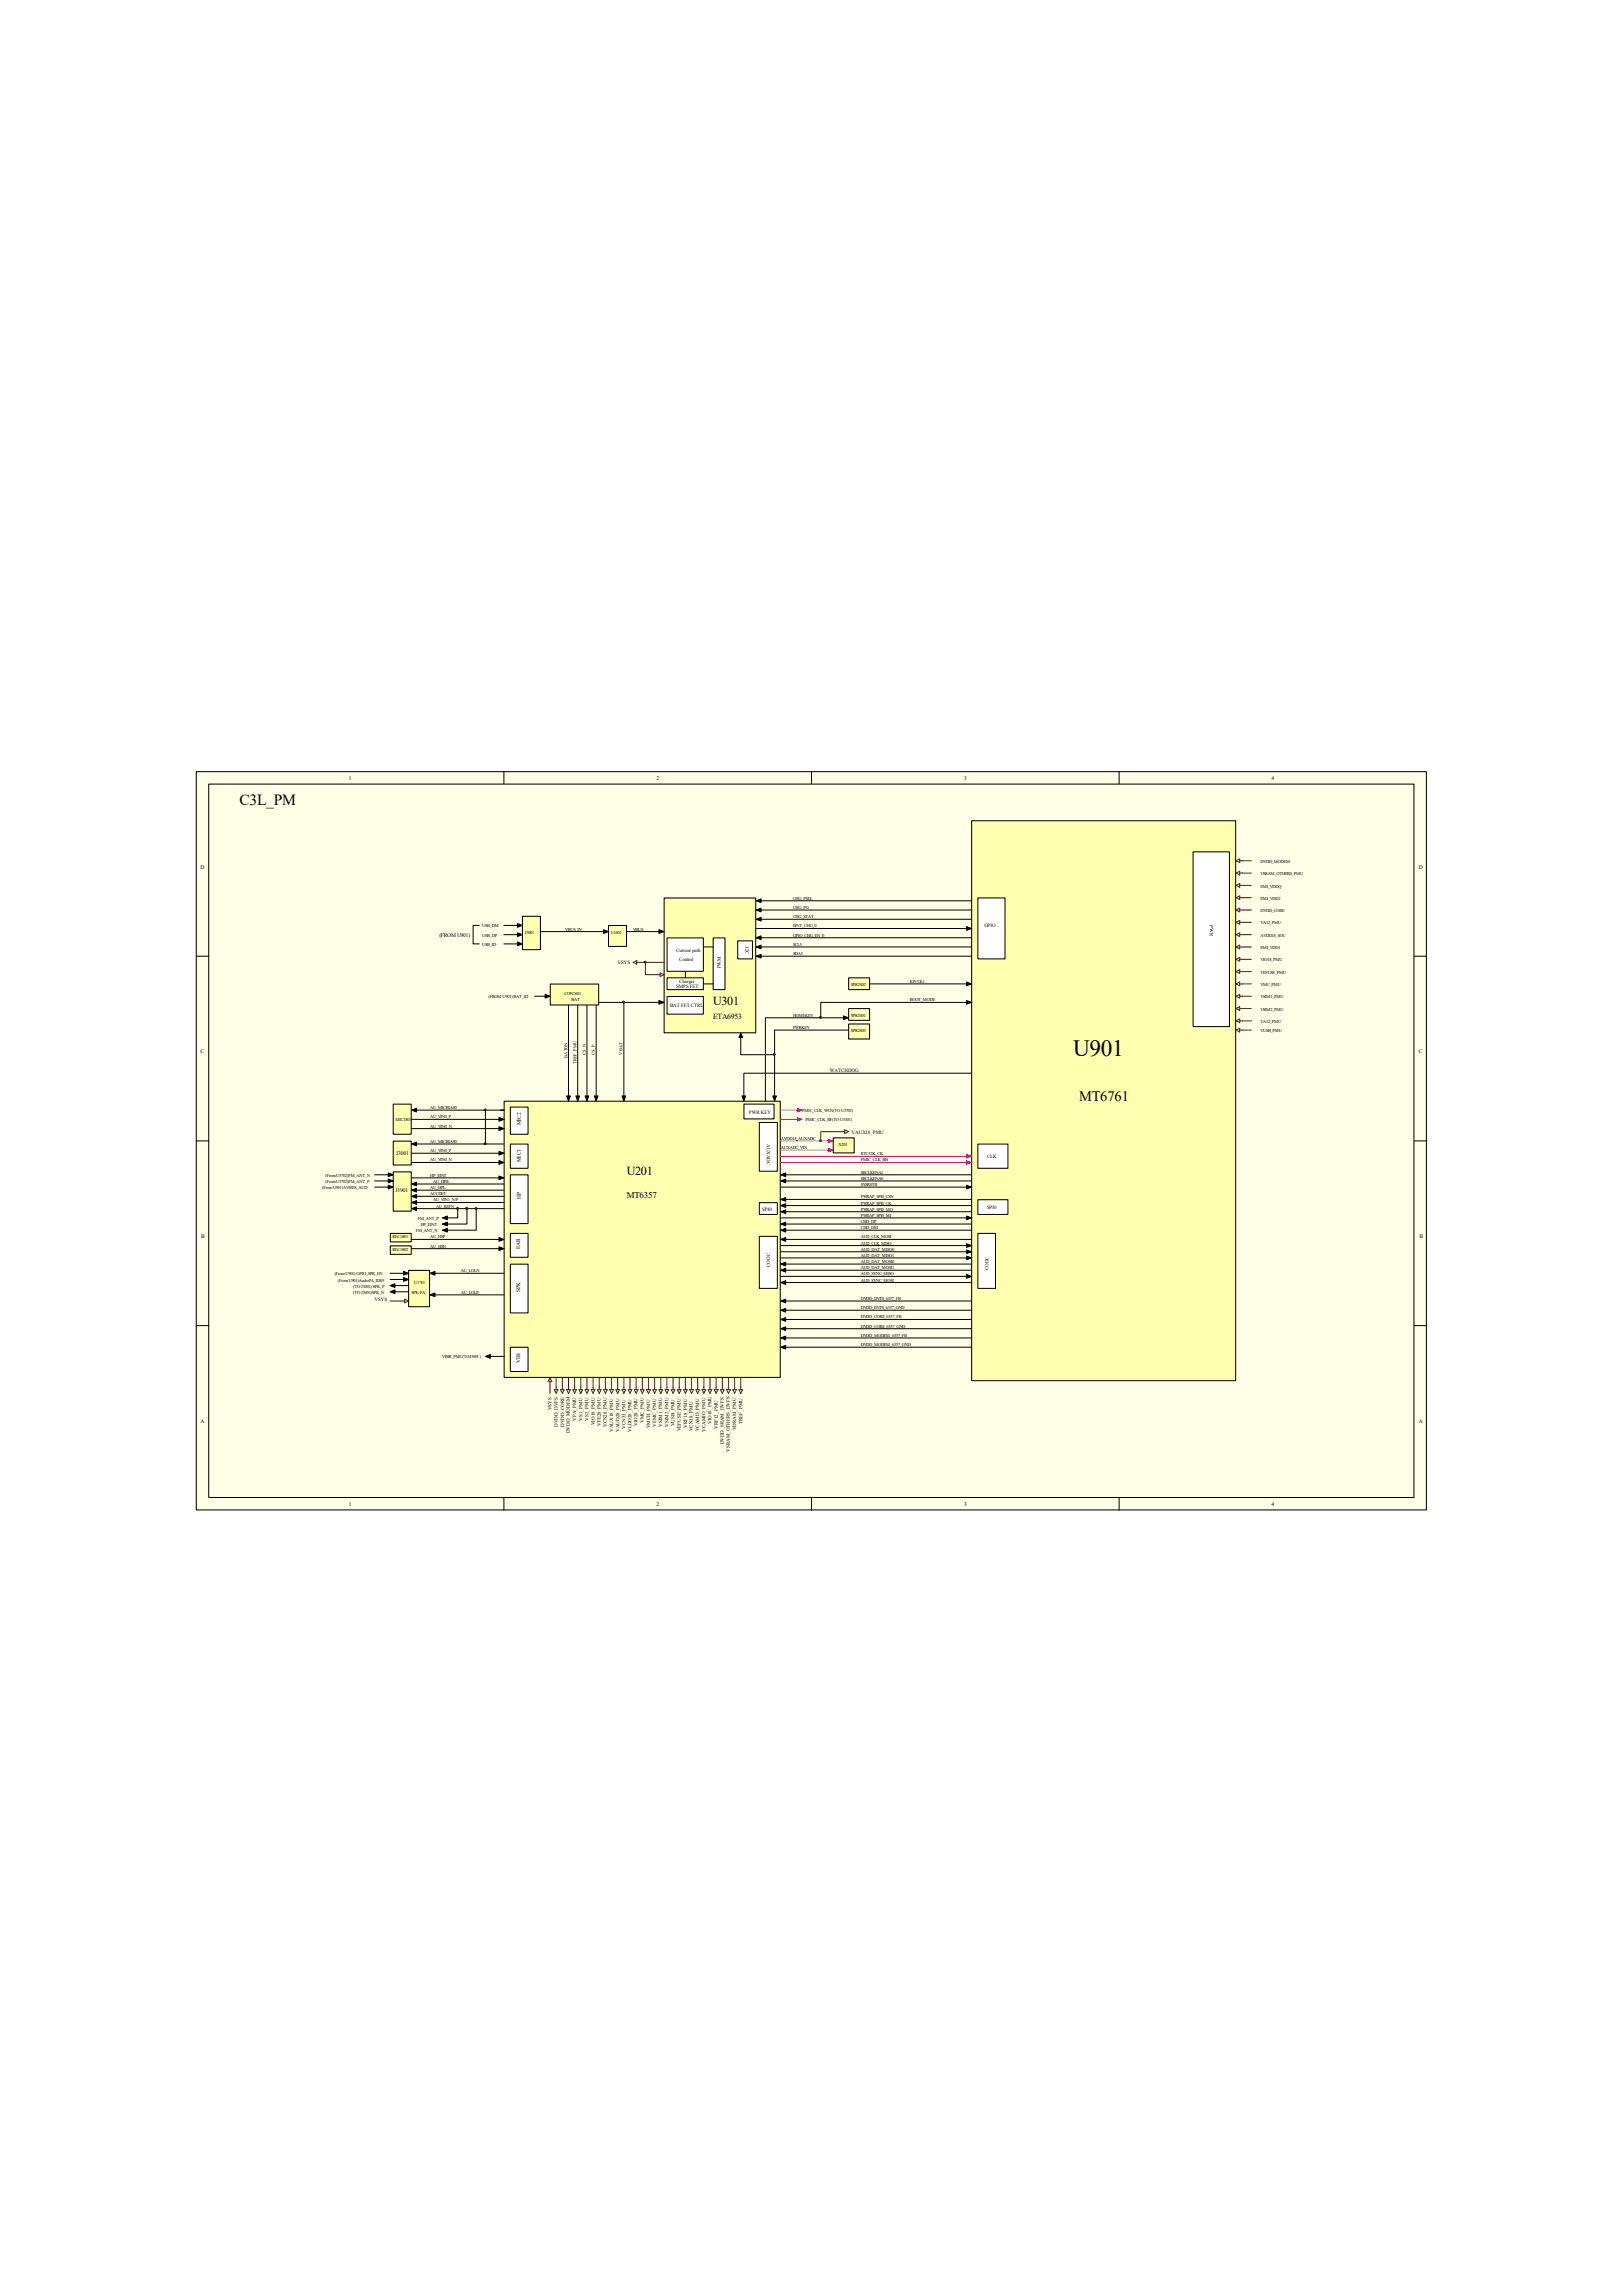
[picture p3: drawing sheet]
<svg xmlns="http://www.w3.org/2000/svg" width="210mm" height="297mm" viewBox="0 0 210 297" stroke-linecap="round" stroke-linejoin="round" font-family="sans-serif">
<defs><g id="words">
<text font-size="3" x="138.9" y="136.6">U901</text>
<text font-size="2" x="31" y="104.1">C3L_PM</text>
<text font-size="1.9" x="139.7" y="142.4">MT6761</text>
<g font-size="1.6">
<text x="92.3" y="130">U301</text>
<text x="81.1" y="152">U201</text>
</g>
<text font-size="1.2" x="81.1" y="154.9">MT6357</text>
<text font-size="1" x="92.3" y="131.8">ETA6953</text>
<g font-size=".7">
<text x="45.1" y="100.8">1</text>
<text x="85" y="100.8">2</text>
<text x="124.8" y="100.8">3</text>
<text x="164.5" y="100.8">4</text>
<text x="26" y="112.4">D</text>
<text x="183.6" y="112.4">D</text>
<text x="56.9" y="121.2">(FROM U901)</text>
<text x="26" y="136.3">C</text>
<text x="183.6" y="136.3">C</text>
<text x="51.3" y="149.4">J3001</text>
<text x="67.4" y="145.6" transform="rotate(-90 67.4 145.6)">MIC2</text>
<text x="51.2" y="154.2">J1901</text>
<text x="67.4" y="155.2" transform="rotate(-90 67.4 155.2)">HP</text>
<text x="67.4" y="150.4" transform="rotate(-90 67.4 150.4)">MIC1</text>
<text x="26" y="160.2">B</text>
<text x="67.3" y="161.5" transform="rotate(-90 67.3 161.5)">EAR</text>
<text x="183.7" y="160.2">B</text>
<text x="67.3" y="167.1" transform="rotate(-90 67.3 167.1)">SPK</text>
<text x="67.3" y="176.3" transform="rotate(-90 67.3 176.3)">VIB</text>
<text x="26" y="184.1">A</text>
<text x="183.6" y="184.1">A</text>
<text x="45.1" y="194.8">1</text>
<text x="85" y="194.8">2</text>
<text x="124.8" y="194.8">3</text>
<text x="164.6" y="194.8">4</text>
</g>
<g font-size=".6">
<text x="163.1" y="111.6">DVDD_MODEM</text>
<text x="163.1" y="113.2">VSRAM_OTHERS_PMU</text>
<text x="62.4" y="120">USB_DM</text>
<text x="102.6" y="120">EINT_CHG_0</text>
<text x="102.6" y="118.8">CHG_STAT</text>
<text x="102.6" y="117.6">CHG_PG</text>
<text x="102.6" y="116.4">CHG_PSEL</text>
<text x="127.4" y="119.9">GPIO</text>
<text x="156.6" y="119.7" transform="rotate(90 156.6 119.7)">PWR</text>
<text x="163.1" y="114.8">EMI_VDDQ</text>
<text x="163.1" y="116.4">EMI_VDD2</text>
<text x="163.1" y="118">DVDD_CORE</text>
<text x="163.1" y="119.6">VA12_PMU</text>
<text x="62.4" y="121.2">USB_DP</text>
<text x="62.4" y="122.4">USB_ID</text>
<text x="67.9" y="120.8">J3001</text>
<text x="73.2" y="120.4">VBUS_IN</text>
<text x="79" y="120.8">U1602</text>
<text x="79.9" y="124.7">VSYS</text>
<text x="81.9" y="120.4">VBUS</text>
<text x="87.5" y="123.1">Current path</text>
<text x="87.9" y="124.3">Control</text>
<text x="93.3" y="125.3" transform="rotate(-90 93.3 125.3)">PWM</text>
<text x="96.5" y="122.5" transform="rotate(90 96.5 122.5)">I2C</text>
<text x="102.6" y="122.4">SCL5</text>
<text x="102.6" y="123.6">SDA5</text>
<text x="102.6" y="121.2">GPIO_CHG_EN_0</text>
<text x="163.1" y="121.2">AVDD18_SOC</text>
<text x="163.1" y="122.8">EMI_VDD1</text>
<text x="163.1" y="124.4">VIO18_PMU</text>
<text x="163.1" y="125.9">VEFUSE_PMU</text>
<text x="63.2" y="129.2">(FROM U901) BAT_ID</text>
<text x="73.1" y="128.7">CON1601</text>
<text x="74" y="129.5">BAT</text>
<text x="86.7" y="130.3">BAT FET CTRL</text>
<text x="87.5" y="127.8">SMPS FET</text>
<text x="87.9" y="127.1">Charger</text>
<text x="102.6" y="131.5">HOMEKEY</text>
<text x="110.1" y="127.6">SPR2402</text>
<text x="110.1" y="131.5">SPR2401</text>
<text x="117.7" y="127.2">KPCOL1</text>
<text x="117.7" y="129.5">BOOT_MODE</text>
<text x="163.1" y="127.6">VMC_PMU</text>
<text x="163.1" y="129.2">VSIM1_PMU</text>
<text x="163.1" y="130.7">VSIM2_PMU</text>
<text x="73.4" y="136.8" transform="rotate(-90 73.4 136.8)">BATON</text>
<text x="74.6" y="137.6" transform="rotate(-90 74.6 137.6)">TREF_PMU</text>
<text x="75.8" y="136.4" transform="rotate(-90 75.8 136.4)">CS_N</text>
<text x="77" y="136.4" transform="rotate(-90 77 136.4)">CS_P</text>
<text x="80.6" y="136.4" transform="rotate(-90 80.6 136.4)">VBAT</text>
<text x="102.6" y="133.1">PWRKEY</text>
<text x="110.1" y="133.5">SPR2403</text>
<text x="163.1" y="132.3">VA12_PMU</text>
<text x="163.1" y="133.5">VUSB_PMU</text>
<text x="55.7" y="143.5">AU_MICBIAS0</text>
<text x="103.8" y="143.9">PMIC_CLK_WCN(TO U3702)</text>
<text x="107.4" y="138.7">WATCHDOG</text>
<text x="51.2" y="145.1">MIC1801</text>
<text x="55.7" y="144.7">AU_VIN0_P</text>
<text x="55.7" y="145.9">AU_VIN0_N</text>
<text x="55.7" y="147.9">AU_MICBIAS0</text>
<text x="55.7" y="149.1">AU_VIN0_P</text>
<text x="96.9" y="144.1">PWR KEY</text>
<text x="99.2" y="148" transform="rotate(90 99.2 148)">AUXADC</text>
<text x="101" y="147.4">AVDD18_AUXADC</text>
<text x="101" y="148.7">AUXADC_VIN</text>
<text x="104.2" y="145.1">PMIC_CLK_RF(TO U3101)</text>
<text x="108.5" y="148.3">X201</text>
<text x="110.2" y="146.6">VAUX18_PMU</text>
<text x="111.4" y="149.4">RTC32K_CK</text>
<text x="127.7" y="149.8">CLK</text>
<text x="41.7" y="153.8">(From U901)AVSS28_AUD</text>
<text x="42.1" y="153">(From U3702)FM_ANT_P</text>
<text x="42.1" y="152.2">(From U3702)FM_ANT_N</text>
<text x="55.7" y="150.2">AU_VIN0_N</text>
<text x="55.7" y="152.2">HP_EINT</text>
<text x="55.7" y="153.8">AU_HPL</text>
<text x="55.7" y="154.6">ACCDET</text>
<text x="56" y="153">AU_HPR</text>
<text x="56" y="155.4">AU_VIN1_N/P</text>
<text x="111.4" y="153.4">SYSRSTB</text>
<text x="111.4" y="152.7">SRCLKENA0</text>
<text x="111.4" y="150.2">PMIC_CLK_BB</text>
<text x="111.4" y="151.8">SRCLKENA1</text>
<text x="111.4" y="155">PWRAP_SPI0_CSN</text>
<text x="111.4" y="155.8">PWRAP_SPI0_CK</text>
<text x="50.8" y="160.2">REC1801</text>
<text x="50.8" y="161.8">REC1802</text>
<text x="53.8" y="159.4">FM_ANT_N</text>
<text x="54.1" y="157.8">FM_ANT_P</text>
<text x="54.4" y="158.6">HP_EINT</text>
<text x="55.7" y="160.2">AU_HSP</text>
<text x="55.7" y="161.4">AU_HSN</text>
<text x="56.4" y="156.2">AU_REFN</text>
<text x="98.6" y="156.6">SPI0</text>
<text x="111.4" y="157.4">PWRAP_SPI0_MI</text>
<text x="111.4" y="158.2">CHD_DP</text>
<text x="111.4" y="159">CHD_DM</text>
<text x="111.4" y="160.2">AUD_CLK_MOSI</text>
<text x="111.4" y="161">AUD_CLK_MISO</text>
<text x="111.4" y="161.8">AUD_DAT_MISO0</text>
<text x="111.4" y="156.6">PWRAP_SPI0_MO</text>
<text x="127.7" y="156.4">SPI0</text>
<text x="43.3" y="165">(From U901) GPIO_SPK_EN</text>
<text x="43.7" y="165.8">(From U901)AudioPA_ID05</text>
<text x="45.7" y="167.4">(TO J3001)SPK_N</text>
<text x="45.7" y="166.6">(TO J3001) SPK_P</text>
<text x="53.3" y="167.4">SPK PA</text>
<text x="53.6" y="166.2">U1701</text>
<text x="59.6" y="164.6">AU_LOLN</text>
<text x="59.6" y="167.4">AU_LOLP</text>
<text x="99.7" y="163.9" transform="rotate(-90 99.7 163.9)">CODC</text>
<text x="111.4" y="162.6">AUD_DAT_MISO1</text>
<text x="111.4" y="163.4">AUD_DAT_MOSI0</text>
<text x="111.4" y="164.2">AUD_DAT_MOSI1</text>
<text x="111.4" y="165">AUD_SYNC_MISO</text>
<text x="111.4" y="165.8">AUD_SYNC_MOSI</text>
<text x="127.9" y="164.3" transform="rotate(-90 127.9 164.3)">CODC</text>
<text x="48.5" y="168.4">VSYS</text>
<text x="111.4" y="168.2">DVDD_DVFS_6357_FB</text>
<text x="111.4" y="169.4">DVDD_DVFS_6357_GND</text>
<text x="111.4" y="170.6">DVDD_CORE_6357_FB</text>
<text x="111.4" y="171.7">DVDD_CORE_6357_GND</text>
<text x="111.4" y="172.9">DVDD_MODEM_6357_FB</text>
<text x="57.2" y="175.7">VIBR_PMU(TOJ3001 )</text>
<text x="111.4" y="174.2">DVDD_MODEM_6357_GND</text>
<text x="71.4" y="182.4" transform="rotate(-90 71.4 182.4)">VSYS</text>
<text x="72.2" y="184.6" transform="rotate(-90 72.2 184.6)">DVDD_DVFS</text>
<text x="73" y="184.6" transform="rotate(-90 73 184.6)">DVDD_CORE</text>
<text x="73.7" y="185.4" transform="rotate(-90 73.7 185.4)">DVDD_MODEM</text>
<text x="74.6" y="183.8" transform="rotate(-90 74.6 183.8)">VPA_PMU</text>
<text x="75.4" y="183.8" transform="rotate(-90 75.4 183.8)">VS1_PMU</text>
<text x="76.2" y="183.8" transform="rotate(-90 76.2 183.8)">VS2_PMU</text>
<text x="77" y="184.4" transform="rotate(-90 77 184.4)">VIO18_PMU</text>
<text x="77.7" y="184.5" transform="rotate(-90 77.7 184.5)">VFE28_PMU</text>
<text x="78.5" y="184.6" transform="rotate(-90 78.5 184.6)">VCN28_PMU</text>
<text x="79.3" y="185.2" transform="rotate(-90 79.3 185.2)">VAUX18_PMU</text>
<text x="80.1" y="185.2" transform="rotate(-90 80.1 185.2)">VAUD28_PMU</text>
<text x="80.9" y="184.8" transform="rotate(-90 80.9 184.8)">VCN33_PMU</text>
<text x="81.7" y="185.2" transform="rotate(-90 81.7 185.2)">VLDO28_PMU</text>
<text x="82.5" y="184.5" transform="rotate(-90 82.5 184.5)">VIO28_PMU</text>
<text x="83.3" y="184" transform="rotate(-90 83.3 184)">VMC_PMU</text>
<text x="84.1" y="184.8" transform="rotate(-90 84.1 184.8)">VMCH_PMU</text>
<text x="84.9" y="184.6" transform="rotate(-90 84.9 184.6)">VEMC_PMU</text>
<text x="85.7" y="184.6" transform="rotate(-90 85.7 184.6)">VSIM1_PMU</text>
<text x="86.5" y="184.6" transform="rotate(-90 86.5 184.6)">VSIM2_PMU</text>
<text x="87.3" y="184.5" transform="rotate(-90 87.3 184.5)">VUSB_PMU</text>
<text x="88.1" y="185.1" transform="rotate(-90 88.1 185.1)">VEFUSE_PMU</text>
<text x="88.9" y="184.7" transform="rotate(-90 88.9 184.7)">VRF18_PMU</text>
<text x="89.7" y="185.1" transform="rotate(-90 89.7 185.1)">VCN18_PMU</text>
<text x="90.5" y="185.1" transform="rotate(-90 90.5 185.1)">VCAMD_PMU</text>
<text x="91.3" y="185.2" transform="rotate(-90 91.3 185.2)">VCAMIO_PMU</text>
<text x="92.1" y="184.2" transform="rotate(-90 92.1 184.2)">VIO18_PMU</text>
<text x="92.9" y="184.8" transform="rotate(-90 92.9 184.8)">VRF12_PMU</text>
<text x="95.3" y="185" transform="rotate(-90 95.3 185)">VDRAM_PMU</text>
<text x="96.1" y="184.2" transform="rotate(-90 96.1 184.2)">TREF_PMU</text>
<text x="93.6" y="186.8" transform="rotate(-90 93.6 186.8)">DVDD_SRAM_DVFS</text>
<text x="94.5" y="187.8" transform="rotate(-90 94.5 187.8)">VSRAM_OTHERS_DVFS</text>
</g>
</g></defs>
<path d="M25.4 99.8h159.2v95.5h-159.2z" fill="#ffffe8"/>
<g fill="none" stroke="#000" stroke-width=".13">
<path d="M25.4 99.8h159.2v95.5h-159.2zM65.2 99.8v1.6M105 99.8v1.6M144.8 99.8v1.6M27 101.4h156v92.3h-156zM25.4 123.7h1.6M183 123.7h1.6M25.4 147.6h1.6M183 147.6h1.6M25.4 171.5h1.6M183 171.5h1.6M65.2 193.8v1.6"/>
<path d="M105 193.8v1.6M144.8 193.8v1.6"/>
</g>
<path d="M125.8 106.2h34.1v72.4h-34.1z" fill="#ffffb0"/>
<path d="M125.7 106.2h34.2v72.4h-34.2z" fill="none" stroke="#000" stroke-width=".13"/>
<g fill="none" stroke="#800000" stroke-width=".13">
<path d="M159.9 111.3l.5-.2v.5zM159.9 112.9l.5-.2v.5zM159.9 114.5l.5-.2v.5zM159.9 116.1l.5-.2v.5zM159.9 117.7l.5-.2v.5zM159.9 119.3l.5-.2v.5zM160.4 111.3h1.5M160.4 112.9h1.5M160.4 114.5h1.5M160.4 116.1h1.5M160.4 117.7h1.5M160.4 119.3h1.5"/>
<path d="M159.9 120.9l.5-.2v.4zM159.9 122.5l.5-.2v.4zM159.9 124.1l.5-.2v.4zM159.9 125.7l.5-.3v.5zM159.9 127.3l.5-.3v.5zM159.9 128.9l.5-.3v.5zM159.9 130.5l.5-.3v.5zM159.9 132.1l.5-.3v.5zM160.4 120.9h1.5M160.4 122.5h1.5M160.4 124.1h1.5M160.4 125.7h1.5"/>
<path d="M160.4 127.3h1.5M160.4 128.9h1.5M160.4 130.5h1.5M160.4 132.1h1.5"/>
</g>
<path d="M154.4 110.2h4.7v22.6h-4.7z" fill="#fff"/>
<path d="M154.4 110.2h4.7v22.6h-4.7z" fill="none" stroke="#000" stroke-width=".13"/>
<path d="M86 116.2h11.8v17.4h-11.8z" fill="#ffffb0"/>
<path d="M85.9 116.2h11.9v17.4h-11.9zM97.8 122.5h27.9M97.8 123.7h27.9" fill="none" stroke="#000" stroke-width=".13"/>
<path d="M65.3 142.5h35.7v35.7h-35.7z" fill="#ffffb0"/>
<path d="M65.2 142.5h35.8v35.7h-35.8zM101 152.8h24.7M101 152h24.7M101 155.2h24.7M101 158.3h24.7M101 159.1h24.7M101 156h24.7M101 156.7h24.7" fill="none" stroke="#000" stroke-width=".13"/>
<path d="M101 149.6h24.7M101 150.4h24.7" fill="none" stroke="#f0f" stroke-width=".13"/>
<path d="M97.8 122.5l.7-.2v.4zM97.8 123.7l.7-.2v.4zM101 152.8l.7-.3v.5zM101 156.7l.7-.2v.5zM101 156l.7-.3v.5zM101 158.3l.7-.2v.5zM101 159.1l.7-.2v.5zM101 152l.7-.3v.5zM101 155.2l.7-.3v.5zM125.1 153.3l.6 .3-.6 .2zM125.1 157.3l.6 .2-.6 .3z" fill="#000" stroke="#000" stroke-width=".13"/>
<g fill="#f0f" stroke="#f0f" stroke-width=".13">
<path d="M125.1 149.3l.6 .3-.6 .2z"/>
<path d="M125.1 150.1l.6 .3-.6 .2z"/>
</g>
<path d="M96.3 142.9h3.9v1.8h-3.9z" fill="#fff"/>
<path d="M96.3 142.8h3.9v1.9h-3.9z" fill="none" stroke="#000" stroke-width=".13"/>
<path d="M95.5 121.8h1.9v2.2h-1.9z" fill="#fff"/>
<path d="M95.5 121.7h1.9v2.3h-1.9z" fill="none" stroke="#000" stroke-width=".13"/>
<path d="M98.3 145.2h2.3v6.3h-2.3z" fill="#fff"/>
<path d="M98.3 145.2h2.3v6.3h-2.3z" fill="none" stroke="#000" stroke-width=".13"/>
<path d="M98.3 155.6h2.3v1.5h-2.3z" fill="#fff"/>
<path d="M98.3 155.6h2.3v1.5h-2.3z" fill="none" stroke="#000" stroke-width=".13"/>
<path d="M101 148.8h6.4" fill="none" stroke="#f0f" stroke-width=".13"/>
<path d="M107.2 148.5l.6 .3-.6 .2z" fill="#f0f" stroke="#f0f" stroke-width=".13"/>
<path d="M50.9 147.7h2.3v3h-2.3z" fill="#ffffb0"/>
<path d="M50.9 147.6h2.3v3.1h-2.3z" fill="none" stroke="#000" stroke-width=".13"/>
<path d="M66.1 148h2.2v3.1h-2.2z" fill="#fff"/>
<path d="M66 148h2.3v3.1h-2.3z" fill="none" stroke="#000" stroke-width=".13"/>
<g fill="none" stroke="#800000" stroke-width=".13">
<path d="M71.2 178.3l.2 .4h-.5zM71.2 178.7v1.5M71.7 179.8h.5l-.2 .4zM72 178.3v1.5M72.5 179.8h.5l-.2 .4zM72.8 178.3v1.5M73.3 179.8h.5l-.2 .4zM73.6 178.3v1.5M74.1 179.8h.5l-.2 .4zM74.4 178.3v1.5M74.9 179.8h.5l-.2 .4zM75.2 178.3v1.5"/>
<path d="M76 178.3v1.1M76.5 179.8h.5l-.3 .4zM76.7 178.3v1.5M77.3 179.8h.5l-.3 .4zM77.5 178.3v1.5M78.1 179.8h.5l-.3 .4zM78.3 178.3v1.5M78.9 179.8h.5l-.3 .4zM79.1 178.3v1.5M79.7 179.8h.5l-.3 .4zM79.9 178.3v1.5M80.5 179.8h.5l-.3 .4z"/>
<path d="M80.7 178.3v1.5M81.3 179.8h.5l-.3 .4zM81.5 178.3v1.5M82.1 179.8h.5l-.3 .4zM82.3 178.3v1.5M82.9 179.8h.5l-.3 .4zM83.1 178.3v1.5M83.7 179.8h.5l-.3 .4zM83.9 178.3v1.5M84.5 179.8h.4l-.2 .4zM84.7 178.3v1.5M85.3 179.8h.4l-.2 .4z"/>
<path d="M85.5 178.3v1.5M86.1 179.8h.4l-.2 .4zM86.3 178.3v1.5M86.9 179.8h.4l-.2 .4zM87.1 178.3v1.5M87.7 179.8h.4l-.2 .4zM87.9 178.3v1.5M88.5 179.8h.4l-.2 .4zM88.7 178.3v1.5M89.2 179.8h.5l-.2 .4zM89.5 178.3v1.5M90 179.8h.5l-.2 .4z"/>
<path d="M90.3 178.3v1.5M90.8 179.8h.5l-.2 .4zM91.1 178.3v1.5M91.6 179.8h.5l-.2 .4zM91.9 178.3v1.5M92.4 179.8h.5l-.2 .4zM92.7 178.3v1.5M93.5 178.3v1.1M94 179.8h.5l-.2 .4zM94.3 179.4v.4"/>
</g>
<path d="M98.3 160h2.3v6.7h-2.3z" fill="#fff"/>
<path d="M98.3 159.9h2.3v6.8h-2.3zM101 160.3h24.7M101 161.1h24.7M101 161.9h24.7M101 162.7h24.7M101 163.5h24.7M101 164.3h24.7" fill="none" stroke="#000" stroke-width=".13"/>
<path d="M101 164.3l.7-.2v.5zM101 165.9l.7-.2v.4zM101 163.5l.7-.2v.5zM101 160.3l.7-.2v.5zM125.1 160.9l.6 .2-.6 .3zM125.1 162.5l.6 .2-.6 .3z" fill="#000" stroke="#000" stroke-width=".13"/>
<path d="M126.6 116.2h3.4v7.8h-3.4z" fill="#fff"/>
<path d="M126.5 116.2h3.5v7.8h-3.5z" fill="none" stroke="#000" stroke-width=".13"/>
<path d="M126.6 148h3.8v3.1h-3.8z" fill="#fff"/>
<path d="M126.5 148h3.9v3.1h-3.9z" fill="none" stroke="#000" stroke-width=".13"/>
<path d="M126.6 155.2h3.8v1.9h-3.8z" fill="#fff"/>
<path d="M126.5 155.2h3.9v1.9h-3.9z" fill="none" stroke="#000" stroke-width=".13"/>
<path d="M71.2 127.3h6.3v2.7h-6.3z" fill="#ffffb0"/>
<path d="M70 120.5h8.3M71.2 127.3h6.3v2.7h-6.3zM76 130.1v12.3" fill="none" stroke="#000" stroke-width=".13"/>
<path d="M82.7 124.5h3.2M83.5 124.5v1.6h1.6" fill="none" stroke="#800000" stroke-width=".13"/>
<path d="M86.4 128.9h4.6v2.3h-4.6z" fill="#fff"/>
<path d="M86.3 128.9h4.7v2.3h-4.7z" fill="none" stroke="#000" stroke-width=".13"/>
<path d="M86.4 126.5h4.6v1.5h-4.6z" fill="#fff"/>
<path d="M86.3 126.5h4.7v1.5h-4.7z" fill="none" stroke="#000" stroke-width=".13"/>
<path d="M86.4 121.4h4.6v4.2h-4.6z" fill="#fff"/>
<path d="M86.3 121.3h4.7v4.3h-4.7zM88.7 125.7v.8" fill="none" stroke="#000" stroke-width=".13"/>
<path d="M92.3 121.4h1.5v6.6h-1.5z" fill="#fff"/>
<path d="M91.1 122.5h1.2M91.1 127.3h1.2M92.3 121.3h1.5v6.7h-1.5z" fill="none" stroke="#000" stroke-width=".13"/>
<path d="M81.9 124.5l.5-.2v.4zM82.4 124.5h.3M85.1 126.1h.3M85.4 125.8l.5 .3-.5 .2z" fill="none" stroke="#800000" stroke-width=".13"/>
<path d="M85.3 120.3l.6 .2-.6 .2zM76.9 141.8h.5l-.3 .6z" fill="#000" stroke="#000" stroke-width=".13"/>
<path d="M126.6 159.6h2.2v7.1h-2.2z" fill="#fff"/>
<path d="M97.8 121.3h27.9M97.8 120.1h27.9M101 153.6h24.7M126.5 159.6h2.3v7.1h-2.3z" fill="none" stroke="#000" stroke-width=".13"/>
<path d="M101 147.6h6.4" fill="none" stroke="#f0f" stroke-width=".13"/>
<path d="M107.2 147.4l.6 .2-.6 .2z" fill="#f0f" stroke="#f0f" stroke-width=".13"/>
<path d="M97.8 121.3l.7-.2v.4zM125.1 119.9l.6 .2-.6 .2zM64.6 152.1l.6 .3-.6 .2z" fill="#000" stroke="#000" stroke-width=".13"/>
<path d="M66.1 143.3h2.2v3.4h-2.2z" fill="#fff"/>
<path d="M66 143.2h2.3v3.5h-2.3z" fill="none" stroke="#000" stroke-width=".13"/>
<path d="M67.6 118.6h2.3v4.3h-2.3z" fill="#ffffb0"/>
<path d="M67.6 118.5h2.3v4.4h-2.3z" fill="none" stroke="#000" stroke-width=".13"/>
<path d="M78.8 119.8h2.3v2.6h-2.3z" fill="#ffffb0"/>
<path d="M78.7 119.7h2.4v2.7h-2.4zM77.1 130.1v12.3M81.1 120.5h4.8" fill="none" stroke="#000" stroke-width=".13"/>
<path d="M78.1 120.3l.6 .2-.6 .2zM125.1 127l.6 .3-.6 .2zM96 141.8h.5l-.2 .6z" fill="#000" stroke="#000" stroke-width=".13"/>
<path d="M75.7 179.8h.5l-.2 .4zM76 179.4v.4M93.2 179.8h.5l-.2 .4zM93.5 179.4v.4M94.3 178.3v1.1M94.8 179.8h.5l-.2 .4zM95.1 178.3v1.5M95.6 179.8h.5l-.2 .4zM95.9 178.3v1.5" fill="none" stroke="#800000" stroke-width=".13"/>
<path d="M50.9 142.9h2.3v3.8h-2.3z" fill="#ffffb0"/>
<path d="M50.9 142.8h2.3v3.9h-2.3z" fill="none" stroke="#000" stroke-width=".13"/>
<path d="M75.7 141.8h.5l-.2 .6z" fill="#000" stroke="#000" stroke-width=".13"/>
<path d="M50.9 151.6h2.3v5.1h-2.3z" fill="#ffffb0"/>
<g fill="none" stroke="#000" stroke-width=".13">
<path d="M73.6 130.1v12.3M74.8 130.1v12.3M77.5 129.7h8.4M80.7 129.7v12.7M50.9 151.6h2.3v5.1h-2.3zM53.3 143.6h11.9h-.4M53.3 144.8h11.9M53.3 146h11.9M53.3 148h11.9M53.3 149.2h11.9M53.3 150.4h11.9M53.3 152.4h11.5"/>
<path d="M53.3 153.2h11.9M53.7 154h11.5M53.7 154.8h11.5M62.8 143.6v4.4M101 157.5h24.7M101 165.1h24.7M101.4 165.9h24.3"/>
</g>
<g fill="#000" stroke="#000" stroke-width=".13">
<path d="M85.3 129.4l.6 .3-.6 .2zM53.3 143.6l.6-.2v.4zM53.3 148l.6-.3v.5zM53.3 153.2l.6-.3v.5zM53.3 154l.6-.3v.5zM64.6 145.8l.6 .2-.6 .2zM64.6 144.6l.6 .2-.6 .2zM64.6 148.9l.6 .3-.6 .2zM64.6 150.1l.6 .3-.6 .2zM73.3 141.8h.5l-.2 .6zM74.5 141.8h.5l-.2 .6zM80.5 141.8h.5l-.3 .6z"/>
<path d="M64.6 161.3l.6 .2-.6 .3zM64.6 160.1l.6 .2-.6 .3zM125.1 161.7l.6 .2-.6 .3zM125.1 164.9l.6 .2-.6 .3z"/>
</g>
<g fill="#800000" stroke="#800000" stroke-width=".13">
<circle cx="83.5" cy="124.5" r=".12"/>
<circle cx="62.8" cy="143.6" r=".12"/>
<circle cx="62.8" cy="147.9" r=".12"/>
</g>
<path d="M66.1 152h2.2v6.3h-2.2z" fill="#fff"/>
<path d="M66 152h2.3v6.3h-2.3z" fill="none" stroke="#000" stroke-width=".13"/>
<path d="M50.5 159.6h2.7v1.1h-2.7z" fill="#ffffb0"/>
<path d="M50.5 159.6h2.7v1.1h-2.7zM53.3 160.3h11.5M53.3 161.5h11.5" fill="none" stroke="#000" stroke-width=".13"/>
<path d="M66.1 159.6h2.2v3h-2.2z" fill="#fff"/>
<path d="M66 159.6h2.3v3h-2.3z" fill="none" stroke="#000" stroke-width=".13"/>
<path d="M109.9 126.5h2.6v1.5h-2.6z" fill="#ffffb0"/>
<path d="M109.8 126.5h2.7v1.5h-2.7z" fill="none" stroke="#000" stroke-width=".13"/>
<path d="M109.9 130.5h2.6v1.5h-2.6z" fill="#ffffb0"/>
<path d="M109.8 130.5h2.7v1.5h-2.7z" fill="none" stroke="#000" stroke-width=".13"/>
<path d="M109.9 132.5h2.6v1.9h-2.6z" fill="#ffffb0"/>
<path d="M109.4 131.7h-10.4v10.7M109.8 133.3h-9.6v9.1M109.8 132.5h2.7v1.9h-2.7zM112.6 127.3h13.1M48.5 152.8h2M48.5 153.6h2M48.5 152h2M53.7 155.6h11.5M53.7 156.4h11.5" fill="none" stroke="#000" stroke-width=".13"/>
<path d="M109.1 131.4l.7 .3-.7 .2zM50.2 152.5l.7 .3-.7 .2zM50.2 153.3l.7 .3-.7 .2zM50.2 151.7l.7 .3-.7 .2zM53.3 154.8l.6-.3v.5zM53.3 155.6l.6-.3v.5zM53.3 156.4l.6-.3v.5zM100 141.8h.5l-.3 .6z" fill="#000" stroke="#000" stroke-width=".13"/>
<path d="M50.5 161.2h2.7v1.1h-2.7z" fill="#ffffb0"/>
<path d="M50.5 161.2h2.7v1.1h-2.7z" fill="none" stroke="#000" stroke-width=".13"/>
<path d="M107.9 147.2h2.6v1.9h-2.6z" fill="#ffffb0"/>
<path d="M125.3 129.7h-19.1v2M125.7 138.8h-29.4v3.2M107.8 147.2h2.7v1.9h-2.7z" fill="none" stroke="#000" stroke-width=".13"/>
<path d="M101 144.8h2.4M101 143.6h2.4" fill="none" stroke="#f0f" stroke-width=".13"/>
<g fill="#f0f" stroke="#f0f" stroke-width=".13">
<path d="M103.2 144.6l.6 .2-.6 .2z"/>
<path d="M103.2 143.4l.6 .2-.6 .2z"/>
</g>
<g fill="#800000" stroke="#800000" stroke-width=".13">
<circle cx="106.2" cy="131.6" r=".12"/>
<circle cx="106.2" cy="147.5" r=".12"/>
</g>
<path d="M125.1 129.4l.6 .3-.6 .2z" fill="#000" stroke="#000" stroke-width=".13"/>
<path d="M109 146.4h.3M109.3 146.2l.5 .2-.5 .2z" fill="none" stroke="#800000" stroke-width=".13"/>
<path d="M109 146.4h-2.8v1.2" fill="none" stroke="#781915" stroke-width=".13"/>
<path d="M66.1 174.3h2.2v3.1h-2.2z" fill="#fff"/>
<path d="M59.2 156.4v1.1h-1.6M60.4 156.4v1.9h-2.8M61.6 156.4v2.7h-4M63.2 175.5h2M66 174.3h2.3v3.1h-2.3z" fill="none" stroke="#000" stroke-width=".13"/>
<path d="M57.2 157.5l.7-.2v.5zM57.2 158.3l.7-.2v.5zM57.2 159.1l.7-.2v.5zM62.8 175.5l.7-.3v.5z" fill="#000" stroke="#000" stroke-width=".13"/>
<g fill="#800000" stroke="#800000" stroke-width=".13">
<circle cx="59.2" cy="156.3" r=".12"/>
<circle cx="60.4" cy="156.3" r=".12"/>
<circle cx="61.6" cy="156.3" r=".12"/>
</g>
<path d="M66.1 163.6h2.2v6.2h-2.2z" fill="#fff"/>
<path d="M56 164.7h9.2M56 167.5h9.2M66 163.5h2.3v6.3h-2.3z" fill="none" stroke="#000" stroke-width=".13"/>
<path d="M55.6 167.5l.7-.2v.4zM55.6 164.7l.7-.2v.5z" fill="#000" stroke="#000" stroke-width=".13"/>
<path d="M52.9 164.4h2.7v4.6h-2.7z" fill="#ffffb0"/>
<g fill="none" stroke="#000" stroke-width=".13">
<path d="M62 119.7h-.8v2.4h.8M65.2 119.7h2M98.2 118.9h27.5M98.2 117.7h27.5M98.2 116.5h27.5M65.2 120.9h2M65.2 122.1h2M69.2 128.9h1.6M95.9 134v2.4h4.3M50.5 165.5h2M50.5 164.7h2M50.9 167.1h2"/>
<path d="M50.9 166.3h2M52.9 164.3h2.7v4.7h-2.7zM101.4 168.3h24.3M101.4 169.5h24.3M101.4 174.3h24.3M101.4 170.7h24.3M101.4 171.9h24.3M101.4 173.1h24.3"/>
</g>
<path d="M159.9 133.3l.5-.3v.5zM160.4 133.3h1.5M52.1 168.3h.3M52.4 168.1l.5 .2-.5 .2z" fill="none" stroke="#800000" stroke-width=".13"/>
<path d="M50.5 168.3h1.6" fill="none" stroke="#781915" stroke-width=".13"/>
<g fill="#000" stroke="#000" stroke-width=".13">
<path d="M67 119.5l.6 .2-.6 .3zM97.8 118.9l.7-.2v.5zM97.8 117.7l.7-.2v.5zM97.8 116.5l.7-.2v.5zM67 120.7l.6 .2-.6 .2zM67 121.9l.6 .2-.6 .2zM70.5 128.6l.7 .3-.7 .2zM95.9 133.7l.2 .5h-.5zM50.5 166.3l.6-.2v.4zM50.5 167.1l.6-.2v.4zM52.2 165.3l.7 .2-.7 .2zM52.2 164.5l.7 .2-.7 .3z"/>
<path d="M101 168.3l.7-.2v.4zM101 169.5l.7-.2v.4zM101 174.3l.7-.3v.5zM101 170.7l.7-.3v.5zM101 171.9l.7-.3v.5zM101 173.1l.7-.3v.5z"/>
</g>
<g fill="#800000" stroke="#800000" stroke-width=".13">
<circle cx="80.7" cy="129.6" r=".12"/>
<circle cx="100.2" cy="136.4" r=".12"/>
</g>
<use href="#words"/>
</svg>
